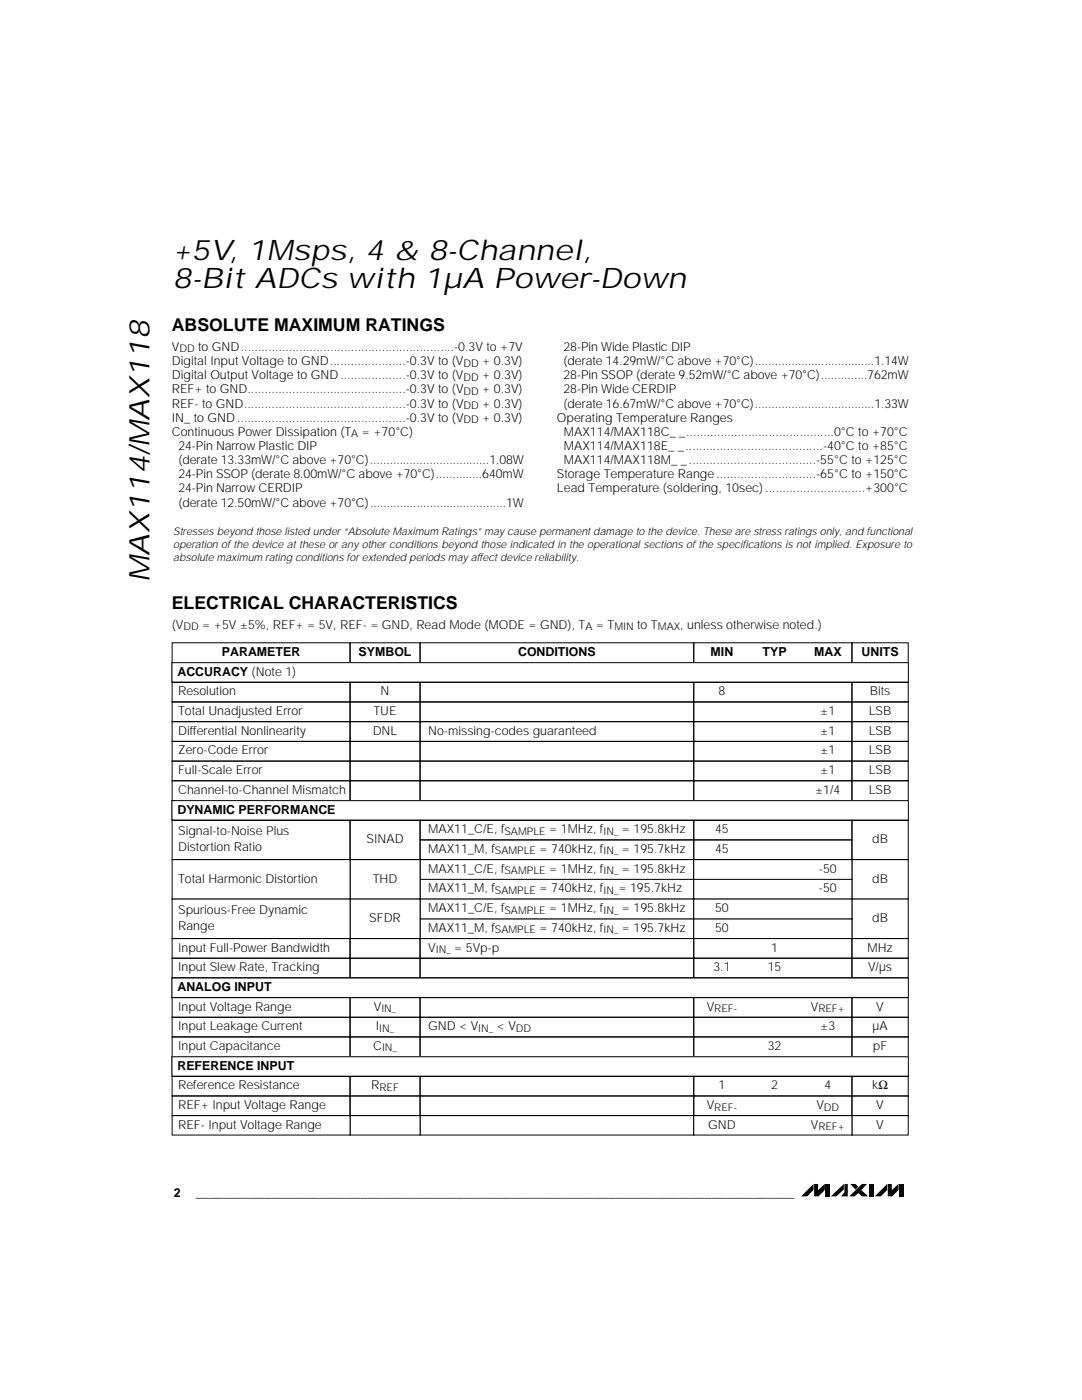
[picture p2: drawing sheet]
<svg xmlns="http://www.w3.org/2000/svg" width="216mm" height="279mm" viewBox="0 0 216 279" stroke-linecap="round" stroke-linejoin="round" font-family="sans-serif">
<defs><g id="words">
<g font-size="5.7">
<text x="34.5" y="51.8">+5V, 1Msps, 4 &amp; 8-Channel,</text>
<text x="34.5" y="57.5">8-Bit ADCs with 1µA Power-Down</text>
<text x="29.8" y="116.2" transform="rotate(-90 29.8 116.2)">MAX114/MAX118</text>
</g>
<g font-size="3.5">
<text x="34.3" y="66.1">ABSOLUTE MAXIMUM RATINGS</text>
<text x="34.3" y="121.6">ELECTRICAL CHARACTERISTICS</text>
</g>
<g font-size="2.5">
<text x="34.3" y="70">V</text>
<text x="39.5" y="70">to GND..............................................................-0.3V to +7V</text>
<text x="112.4" y="70">28-Pin Wide Plastic DIP</text>
<text x="34.3" y="75.7">Digital Output Voltage to GND ...................-0.3V to (V</text>
<text x="34.3" y="72.9">Digital Input Voltage to GND......................-0.3V to (V</text>
<text x="96.2" y="72.9">+ 0.3V)</text>
<text x="96.2" y="75.7">+ 0.3V)</text>
<text x="112.4" y="72.9">(derate 14.29mW/°C above +70°C)....................................1.14W</text>
<text x="112.4" y="75.7">28-Pin SSOP (derate 9.52mW/°C above +70°C)..............762mW</text>
<text x="34.3" y="78.5">REF+ to GND..............................................-0.3V to (V</text>
<text x="34.3" y="81.3">REF- to GND...............................................-0.3V to (V</text>
<text x="96.2" y="78.5">+ 0.3V)</text>
<text x="96.2" y="81.3">+ 0.3V)</text>
<text x="112.4" y="78.5">28-Pin Wide CERDIP</text>
<text x="112.4" y="81.3">(derate 16.67mW/°C above +70°C)....................................1.33W</text>
<text x="34.3" y="84.2">IN_ to GND .................................................-0.3V to (V</text>
<text x="34.3" y="87">Continuous Power Dissipation (T</text>
<text x="35.6" y="89.8">24-Pin Narrow Plastic DIP</text>
<text x="72.2" y="87">= +70°C)</text>
<text x="96.2" y="84.2">+ 0.3V)</text>
<text x="111.1" y="84.2">Operating Temperature Ranges</text>
<text x="112.5" y="87">MAX114/MAX118C_ _...........................................0°C to +70°C</text>
<text x="112.5" y="89.8">MAX114/MAX118E_ _........................................-40°C to +85°C</text>
<text x="35.6" y="92.6">(derate 13.33mW/°C above +70°C)....................................1.08W</text>
<text x="35.6" y="95.4">24-Pin SSOP (derate 8.00mW/°C above +70°C)..............640mW</text>
<text x="111.1" y="95.4">Storage Temperature Range.............................-65°C to +150°C</text>
<text x="112.5" y="92.6">MAX114/MAX118M_ _.....................................-55°C to +125°C</text>
<text x="35.6" y="98.3">24-Pin Narrow CERDIP</text>
<text x="35.6" y="101.1">(derate 12.50mW/°C above +70°C).........................................1W</text>
<text x="111.1" y="98.3">Lead Temperature (soldering, 10sec) .............................+300°C</text>
<text x="34.3" y="125.4">(V</text>
<text x="40.4" y="125.4">= +5V ±5%, REF+ = 5V, REF- = GND, Read Mode (MODE = GND), T</text>
<text x="118.9" y="125.4">= T</text>
<text x="127.1" y="125.4">to T</text>
<text x="135.7" y="125.4">, unless otherwise noted.)</text>
<text x="44.3" y="130.9">PARAMETER</text>
<text x="71.6" y="130.9">SYMBOL</text>
<text x="103.4" y="130.9">CONDITIONS</text>
<text x="141.8" y="130.9">MIN</text>
<text x="152.2" y="130.9">TYP</text>
<text x="162.4" y="130.9">MAX</text>
<text x="171.9" y="130.9">UNITS</text>
<text x="35.4" y="134.8">ACCURACY (Note 1)</text>
<text x="35.5" y="142.7">Total Unadjusted Error</text>
<text x="35.5" y="138.8">Resolution</text>
<text x="74.5" y="142.7">TUE</text>
<text x="75.9" y="138.8">N</text>
<text x="143.4" y="138.8">8</text>
<text x="163.7" y="142.7">±1</text>
<text x="173.3" y="142.7">LSB</text>
<text x="173.6" y="138.8">Bits</text>
<text x="35.5" y="146.6">Differential Nonlinearity</text>
<text x="74.4" y="146.6">DNL</text>
<text x="85.4" y="146.6">No-missing-codes guaranteed</text>
<text x="163.7" y="146.6">±1</text>
<text x="173.3" y="146.6">LSB</text>
<text x="35.5" y="150.6">Zero-Code Error</text>
<text x="35.5" y="154.5">Full-Scale Error</text>
<text x="163.7" y="150.6">±1</text>
<text x="163.7" y="154.5">±1</text>
<text x="173.3" y="150.6">LSB</text>
<text x="173.3" y="154.5">LSB</text>
<text x="35.5" y="158.4">Channel-to-Channel Mismatch</text>
<text x="162.7" y="158.4">±1/4</text>
<text x="173.3" y="158.4">LSB</text>
<text x="35.4" y="162.4">DYNAMIC PERFORMANCE</text>
<text x="35.5" y="166.7">Signal-to-Noise Plus</text>
<text x="85.4" y="166.3">MAX11_C/E, f</text>
<text x="109.6" y="166.3">= 1MHz, f</text>
<text x="124.1" y="166.3">= 195.8kHz</text>
<text x="142.7" y="166.3">45</text>
<text x="35.5" y="169.8">Distortion Ratio</text>
<text x="73.1" y="168.3">SINAD</text>
<text x="85.4" y="170.2">MAX11_M, f</text>
<text x="107.7" y="170.2">= 740kHz, f</text>
<text x="124.1" y="170.2">= 195.7kHz</text>
<text x="142.7" y="170.2">45</text>
<text x="174" y="168.3">dB</text>
<text x="35.5" y="176.1">Total Harmonic Distortion</text>
<text x="74.4" y="176.1">THD</text>
<text x="85.4" y="178.1">MAX11_M, f</text>
<text x="85.4" y="174.2">MAX11_C/E, f</text>
<text x="107.7" y="178.1">= 740kHz, f</text>
<text x="109.6" y="174.2">= 1MHz, f</text>
<text x="123.4" y="178.1">= 195.7kHz</text>
<text x="124.1" y="174.2">= 195.8kHz</text>
<text x="163.4" y="178.1">-50</text>
<text x="163.4" y="174.2">-50</text>
<text x="174" y="176.1">dB</text>
<text x="35.5" y="182.4">Spurious-Free Dynamic</text>
<text x="35.5" y="185.6">Range</text>
<text x="73.7" y="184">SFDR</text>
<text x="85.4" y="186">MAX11_M, f</text>
<text x="85.4" y="182">MAX11_C/E, f</text>
<text x="107.7" y="186">= 740kHz, f</text>
<text x="109.6" y="182">= 1MHz, f</text>
<text x="124.1" y="186">= 195.7kHz</text>
<text x="124.1" y="182">= 195.8kHz</text>
<text x="142.7" y="186">50</text>
<text x="142.7" y="182">50</text>
<text x="174" y="184">dB</text>
<text x="35.5" y="189.9">Input Full-Power Bandwidth</text>
<text x="85.4" y="189.9">V</text>
<text x="90.6" y="189.9">= 5Vp-p</text>
<text x="153.9" y="189.9">1</text>
<text x="173.1" y="189.9">MHz</text>
<text x="35.4" y="197.8">ANALOG INPUT</text>
<text x="35.5" y="193.8">Input Slew Rate, Tracking</text>
<text x="142.3" y="193.8">3.1</text>
<text x="153.2" y="193.8">15</text>
<text x="173.2" y="193.8">V/µs</text>
<text x="35.5" y="201.7">Input Voltage Range</text>
<text x="74.6" y="201.7">V</text>
<text x="141" y="201.7">V</text>
<text x="161.8" y="201.7">V</text>
<text x="174.9" y="201.7">V</text>
<text x="35.5" y="209.5">Input Capacitance</text>
<text x="35.5" y="205.6">Input Leakage Current</text>
<text x="74.4" y="209.5">C</text>
<text x="75" y="205.6">I</text>
<text x="85.4" y="205.6">GND &lt; V</text>
<text x="99.1" y="205.6">&lt; V</text>
<text x="153.2" y="209.5">32</text>
<text x="163.7" y="205.6">±3</text>
<text x="174.1" y="205.6">µA</text>
<text x="174.2" y="209.5">pF</text>
<text x="35.4" y="213.5">REFERENCE INPUT</text>
<text x="35.5" y="221.3">REF+ Input Voltage Range</text>
<text x="35.5" y="217.4">Reference Resistance</text>
<text x="74.1" y="217.4">R</text>
<text x="141" y="221.3">V</text>
<text x="143.4" y="217.4">1</text>
<text x="153.9" y="217.4">2</text>
<text x="162.9" y="221.3">V</text>
<text x="164.5" y="217.4">4</text>
<text x="174" y="217.4">kΩ</text>
<text x="174.9" y="221.3">V</text>
<text x="35.5" y="225.2">REF- Input Voltage Range</text>
<text x="141.3" y="225.2">GND</text>
<text x="161.8" y="225.2">V</text>
<text x="174.9" y="225.2">V</text>
<text x="34.7" y="238.9">2</text>
<text x="39" y="238.9">_______________________________________________________________________________________</text>
</g>
<g font-size="2.2">
<text x="34.6" y="106.9">Stresses beyond those listed under “Absolute Maximum Ratings” may cause permanent damage to the device. These are stress ratings only, and functional</text>
<text x="34.6" y="109.4">operation of the device at these or any other conditions beyond those indicated in the operational sections of the specifications is not implied. Exposure to</text>
<text x="34.6" y="111.9">absolute maximum rating conditions for extended periods may affect device reliability.</text>
</g>
<g font-size="2.1">
<text x="35.8" y="70.3">DD</text>
<text x="92.5" y="73.2">DD</text>
<text x="92.5" y="76">DD</text>
<text x="92.5" y="78.8">DD</text>
<text x="92.5" y="81.6">DD</text>
<text x="70.1" y="87.3">A</text>
<text x="92.5" y="84.5">DD</text>
<text x="36.6" y="125.8">DD</text>
<text x="116.8" y="125.8">A</text>
<text x="122.6" y="125.8">MIN</text>
<text x="131.3" y="125.8">MAX</text>
<text x="100.7" y="166.6">SAMPLE</text>
<text x="120.4" y="166.6">IN</text>
<text x="98.7" y="170.5">SAMPLE</text>
<text x="120.4" y="170.5">IN</text>
<text x="98.7" y="178.4">SAMPLE</text>
<text x="100.7" y="174.5">SAMPLE</text>
<text x="120.4" y="174.5">IN</text>
<text x="120.4" y="178.4">IN</text>
<text x="100.7" y="182.3">SAMPLE</text>
<text x="120.4" y="182.3">IN</text>
<text x="86.9" y="190.2">IN</text>
<text x="98.7" y="186.3">SAMPLE</text>
<text x="120.4" y="186.3">IN</text>
<text x="76.1" y="202">IN</text>
<text x="142.5" y="202">REF-</text>
<text x="163.3" y="202">REF+</text>
<text x="75.7" y="205.9">IN</text>
<text x="76.2" y="209.8">IN</text>
<text x="95.4" y="205.9">IN</text>
<text x="102.9" y="205.9">DD</text>
<text x="75.7" y="217.7">REF</text>
<text x="142.5" y="221.6">REF-</text>
<text x="164.4" y="221.6">DD</text>
<text x="163.3" y="225.5">REF+</text>
</g>
<g font-size="1.8">
<text x="122.5" y="166.6">_</text>
<text x="122.5" y="170.5">_</text>
<text x="122.5" y="174.5">_</text>
<text x="122.5" y="178.4">_</text>
<text x="122.5" y="182.3">_</text>
<text x="89.1" y="190.2">_</text>
<text x="122.5" y="186.3">_</text>
<text x="78.2" y="202">_</text>
<text x="77.8" y="205.9">_</text>
<text x="78.3" y="209.8">_</text>
<text x="97.6" y="205.9">_</text>
</g>
</g></defs>
<path d="M162.3 236.3v1.2l-1.2 1.3h-1.2zM162.4 236.3h.8v1.2l1.4-1.2v1.2l-1.3 1.3h-.9zM164.7 236.3h.8v2.5h-.8zM165.8 238.8l2.6-2.5v1.1l-1.5 1.4zM168.5 236.3h.7v2.5h-1.4l.7-.8zM169.7 236.3h1l.6 .5-.6 .6zM169.5 238.8l2.5-2.5h1l-1.1 1.2 1.3 1.3h-1.2l-.7-.7-.8 .7zM173.5 236.3h.8v2.5h-.8zM177 236.3v1.2l-1.2 1.3h-1.2zM177.1 236.3h.8v1.2l1.4-1.2v1.2l-1.3 1.3h-.9zM179.4 236.3h.8v2.5h-.8z" fill="#000"/>
<g fill="none" stroke="#000" stroke-width=".2">
<path d="M34.3 132.2h35.5v4h-35.5zM34.3 136.2h35.5v3.9h-35.5zM34.3 128.3h35.5v3.9h-35.5zM69.8 136.2h14v3.9h-14zM69.8 132.2h14v4h-14zM69.8 128.3h14v3.9h-14zM83.8 136.2h54.6v3.9h-54.6zM83.8 132.2h54.6v4h-54.6zM83.8 128.3h54.6v3.9h-54.6zM138.4 136.2h31.6v3.9h-31.6zM138.4 132.2h31.6v4h-31.6zM138.4 128.3h31.6v3.9h-31.6z"/>
<path d="M170 136.2h11.2v3.9h-11.2zM170 132.2h11.2v4h-11.2zM170 128.3h11.2v3.9h-11.2zM34.3 140.1h35.5v3.9h-35.5zM34.3 159.8h35.5v3.9h-35.5zM34.3 144h35.5v4h-35.5zM34.3 148h35.5v3.9h-35.5zM34.3 151.9h35.5v3.9h-35.5zM34.3 155.8h35.5v4h-35.5zM69.8 140.1h14v3.9h-14zM69.8 159.8h14v3.9h-14zM69.8 144h14v4h-14z"/>
<path d="M69.8 148h14v3.9h-14zM69.8 151.9h14v3.9h-14zM69.8 155.8h14v4h-14zM83.8 140.1h54.6v3.9h-54.6zM83.8 159.8h54.6v3.9h-54.6zM83.8 144h54.6v4h-54.6zM83.8 148h54.6v3.9h-54.6zM83.8 151.9h54.6v3.9h-54.6zM83.8 155.8h54.6v4h-54.6zM138.4 140.1h31.6v3.9h-31.6zM138.4 159.8h31.6v3.9h-31.6zM138.4 144h31.6v4h-31.6z"/>
<path d="M138.4 148h31.6v3.9h-31.6zM138.4 151.9h31.6v3.9h-31.6zM138.4 155.8h31.6v4h-31.6zM170 140.1h11.2v3.9h-11.2zM170 159.8h11.2v3.9h-11.2zM170 144h11.2v4h-11.2zM170 148h11.2v3.9h-11.2zM170 151.9h11.2v3.9h-11.2zM170 155.8h11.2v4h-11.2zM34.3 163.7h35.5v7.9h-35.5zM69.8 163.7h14v7.9h-14zM83.8 167.6h54.6v4h-54.6z"/>
<path d="M83.8 163.7h54.6v3.9h-54.6zM138.4 167.6h31.6v4h-31.6zM138.4 163.7h31.6v3.9h-31.6zM170 163.7h11.2v7.9h-11.2zM34.3 199.1h35.5v3.9h-35.5zM34.3 195.2h35.5v3.9h-35.5zM34.3 191.2h35.5v4h-35.5zM34.3 187.3h35.5v3.9h-35.5zM69.8 199.1h14v3.9h-14zM69.8 195.2h14v3.9h-14zM69.8 191.2h14v4h-14zM69.8 187.3h14v3.9h-14z"/>
<path d="M83.8 187.3h54.6v3.9h-54.6zM83.8 199.1h54.6v3.9h-54.6zM83.8 195.2h54.6v3.9h-54.6zM83.8 191.2h54.6v4h-54.6zM138.4 199.1h31.6v3.9h-31.6zM138.4 195.2h31.6v3.9h-31.6zM138.4 191.2h31.6v4h-31.6zM138.4 187.3h31.6v3.9h-31.6zM170 199.1h11.2v3.9h-11.2zM170 195.2h11.2v3.9h-11.2zM170 191.2h11.2v4h-11.2zM170 187.3h11.2v3.9h-11.2z"/>
<path d="M34.3 218.7h35.5v4h-35.5zM34.3 214.8h35.5v3.9h-35.5zM34.3 210.9h35.5v3.9h-35.5zM34.3 206.9h35.5v4h-35.5zM34.3 203h35.5v3.9h-35.5zM69.8 218.7h14v4h-14zM69.8 214.8h14v3.9h-14zM69.8 210.9h14v3.9h-14zM69.8 206.9h14v4h-14zM69.8 203h14v3.9h-14zM83.8 218.7h54.6v4h-54.6zM83.8 214.8h54.6v3.9h-54.6z"/>
<path d="M83.8 210.9h54.6v3.9h-54.6zM83.8 206.9h54.6v4h-54.6zM83.8 203h54.6v3.9h-54.6zM138.4 218.7h31.6v4h-31.6zM138.4 214.8h31.6v3.9h-31.6zM138.4 210.9h31.6v3.9h-31.6zM138.4 206.9h31.6v4h-31.6zM138.4 203h31.6v3.9h-31.6zM170 218.7h11.2v4h-11.2zM170 214.8h11.2v3.9h-11.2zM170 210.9h11.2v3.9h-11.2zM170 206.9h11.2v4h-11.2z"/>
<path d="M170 203h11.2v3.9h-11.2z"/>
</g>
<path d="M83.9 175.5h54.5v3.9h-54.5z" fill-rule="evenodd" fill="#fff"/>
<path d="M83.8 175.5h54.6v3.9h-54.6z" fill="none" stroke="#000" stroke-width=".2"/>
<path d="M83.9 171.6h54.5v3.8h-54.5z" fill-rule="evenodd" fill="#fff"/>
<path d="M83.8 171.6h54.6v3.9h-54.6z" fill="none" stroke="#000" stroke-width=".2"/>
<path d="M170 171.6h11.2v7.8h-11.2z" fill-rule="evenodd" fill="#fff"/>
<path d="M170 171.6h11.2v7.8h-11.2z" fill="none" stroke="#000" stroke-width=".2"/>
<path d="M138.5 175.5h31.4v3.9h-31.4z" fill-rule="evenodd" fill="#fff"/>
<path d="M138.4 175.5h31.6v3.9h-31.6z" fill="none" stroke="#000" stroke-width=".2"/>
<path d="M69.9 171.6h13.9v7.8h-13.9z" fill-rule="evenodd" fill="#fff"/>
<path d="M69.8 171.6h14v7.8h-14z" fill="none" stroke="#000" stroke-width=".2"/>
<path d="M34.4 171.6h35.4v7.8h-35.4z" fill-rule="evenodd" fill="#fff"/>
<path d="M34.3 171.6h35.5v7.8h-35.5z" fill="none" stroke="#000" stroke-width=".2"/>
<path d="M138.5 171.6h31.4v3.8h-31.4z" fill-rule="evenodd" fill="#fff"/>
<path d="M138.4 171.6h31.6v3.9h-31.6z" fill="none" stroke="#000" stroke-width=".2"/>
<path d="M83.9 183.4h54.5v3.9h-54.5z" fill-rule="evenodd" fill="#fff"/>
<path d="M83.8 183.4h54.6v3.9h-54.6z" fill="none" stroke="#000" stroke-width=".2"/>
<path d="M83.9 179.5h54.5v3.8h-54.5z" fill-rule="evenodd" fill="#fff"/>
<path d="M83.8 179.4h54.6v4h-54.6z" fill="none" stroke="#000" stroke-width=".2"/>
<path d="M170 179.5h11.2v7.8h-11.2z" fill-rule="evenodd" fill="#fff"/>
<path d="M170 179.4h11.2v7.9h-11.2z" fill="none" stroke="#000" stroke-width=".2"/>
<path d="M138.5 183.4h31.4v3.9h-31.4z" fill-rule="evenodd" fill="#fff"/>
<path d="M138.4 183.4h31.6v3.9h-31.6z" fill="none" stroke="#000" stroke-width=".2"/>
<path d="M69.9 179.5h13.9v7.8h-13.9z" fill-rule="evenodd" fill="#fff"/>
<path d="M69.8 179.4h14v7.9h-14z" fill="none" stroke="#000" stroke-width=".2"/>
<path d="M34.4 179.5h35.4v7.8h-35.4z" fill-rule="evenodd" fill="#fff"/>
<path d="M34.3 179.4h35.5v7.9h-35.5z" fill="none" stroke="#000" stroke-width=".2"/>
<path d="M138.5 179.5h31.4v3.8h-31.4z" fill-rule="evenodd" fill="#fff"/>
<path d="M138.4 179.4h31.6v4h-31.6z" fill="none" stroke="#000" stroke-width=".2"/>
<path d="M83.9 222.7h54.5v3.8h-54.5z" fill-rule="evenodd" fill="#fff"/>
<path d="M83.8 222.7h54.6v3.8h-54.6z" fill="none" stroke="#000" stroke-width=".2"/>
<path d="M170 222.7h11.2v3.8h-11.2z" fill-rule="evenodd" fill="#fff"/>
<path d="M170 222.7h11.2v3.8h-11.2z" fill="none" stroke="#000" stroke-width=".2"/>
<path d="M138.5 222.7h31.4v3.8h-31.4z" fill-rule="evenodd" fill="#fff"/>
<path d="M138.4 222.7h31.6v3.8h-31.6z" fill="none" stroke="#000" stroke-width=".2"/>
<path d="M69.9 222.7h13.9v3.8h-13.9z" fill-rule="evenodd" fill="#fff"/>
<path d="M69.8 222.7h14v3.8h-14z" fill="none" stroke="#000" stroke-width=".2"/>
<path d="M34.4 222.7h35.4v3.8h-35.4z" fill-rule="evenodd" fill="#fff"/>
<path d="M34.3 222.7h35.5v3.8h-35.5z" fill="none" stroke="#000" stroke-width=".2"/>
<path d="M34.3 132.3h146.9v3.8h-146.9z" fill-rule="evenodd" fill="#fff"/>
<path d="M34.3 132.2h146.9v3.9h-146.9z" fill="none" stroke="#000" stroke-width=".2"/>
<path d="M34.3 159.8h146.9v3.8h-146.9z" fill-rule="evenodd" fill="#fff"/>
<path d="M34.3 159.8h146.9v3.9h-146.9z" fill="none" stroke="#000" stroke-width=".2"/>
<path d="M34.3 195.2h146.9v3.8h-146.9z" fill-rule="evenodd" fill="#fff"/>
<path d="M34.3 195.2h146.9v3.9h-146.9z" fill="none" stroke="#000" stroke-width=".2"/>
<path d="M34.3 210.9h146.9v3.8h-146.9z" fill-rule="evenodd" fill="#fff"/>
<path d="M34.3 210.9h146.9v3.9h-146.9z" fill="none" stroke="#000" stroke-width=".2"/>
<use href="#words"/>
</svg>
